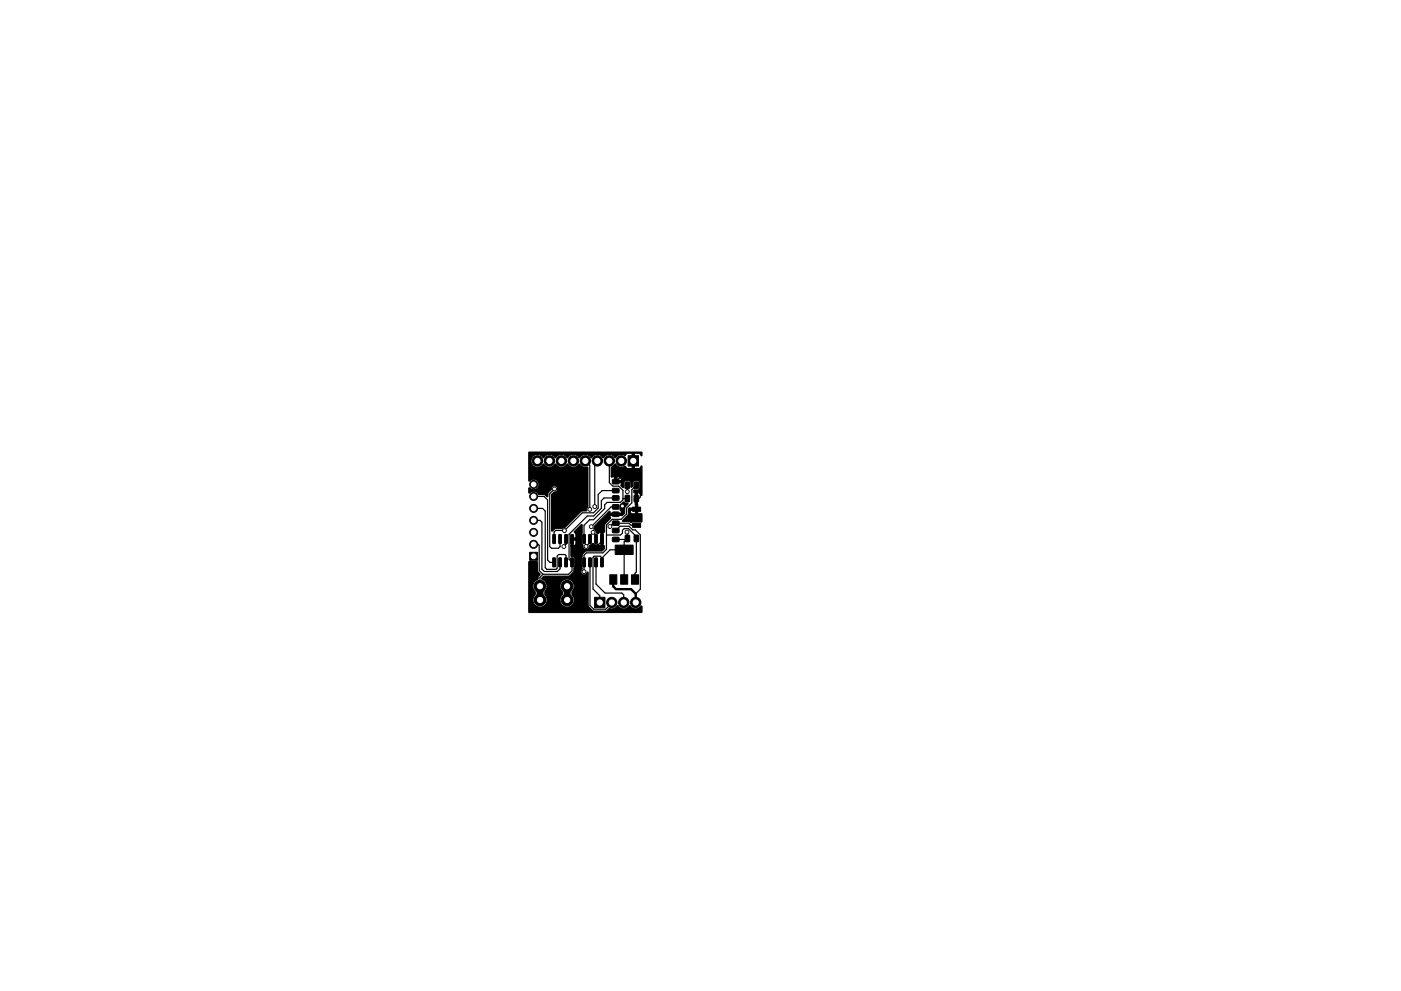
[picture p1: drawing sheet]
<svg xmlns="http://www.w3.org/2000/svg" width="297mm" height="210mm" viewBox="0 0 297 210" stroke-linecap="round" stroke-linejoin="round" font-family="sans-serif">
<g fill="#000" stroke="#000" stroke-width=".21">
<path d="M133.2 96.7h2.2v2.2h-2.2zM112.1 96l24-.1v.8l-.6-.5h-1v3.2h1l.5-.6 .1 .1v6.2h-.2l-.3-.4-.4-.1v4.4l.9 .1v1.7l-2-.1-.3 .2-.4-.3h-1.4l1.2-1.4v-.7h.4l.4 .5h.7v-.7h-1.1v.2h-.4v-.5l.3-.3 1.2 .1v-3.2l-.3-.1-.1-.4 .2-.1 1-.2 .1-.3v-1l-.4-.5-.8 .1-.3 .3v.8l-.3 .2-.2-1.3-1-.1-.4 .4v.9l-.1 .2-.5-.5 .2-.6h-1.5v-.5h1.5a.75 .75 0 0 0-.7-.7h-.3v.7h-.5v-.7h-.7v-2.1l.8-.7a1.65 1.65 0 0 0 2.2 .5l.5 .5h.9v-3.2h-.9l-.6 .5a1.47 1.47 0 0 0-2.1 .4l-.3-.3a1.46 1.46 0 0 0-2.2 .3l-.3-.3a1.46 1.46 0 0 0-2.2 .3l-.4-.3a1.46 1.46 0 0 0-2.2 .3l-.3-.3a1.46 1.46 0 0 0-2.2 .3l-.3-.3a1.46 1.46 0 0 0-2.3 .3l-.3-.3a1.46 1.46 0 0 0-2.2 .3l-.3-.3a1.38 1.38 0 0 0-2.1 .3 1.38 1.38 0 0 0 .5 1.9 1.38 1.38 0 0 0 1.9-.6 1.48 1.48 0 0 0 2.6 0 1.48 1.48 0 0 0 2.5 0 1.48 1.48 0 0 0 2.6 0 1.69 1.69 0 0 0 1.7 .7l.1 8.4-.3 .4v.5l-1.2 .1-3.4 3.4-.7 .3h-1.4l-.7 .5-.1-7.7 .6-.6a.68 .68 0 0 0 .7-.7 .68 .68 0 0 0-.8-.7 .68 .68 0 0 0-.5 .9l-.7 .7-.1 .8-.7-.5h-1.2a1.2 1.2 0 0 0-2-.3v-1.1l.6 .3 .6 .1 .5-.3 .3-.7a1.12 1.12 0 0 0-.6-1.1 1.12 1.12 0 0 0-1.3 .3l-.2-.1zM112.3 117.2h1.7v1.7h-1.7zM117.2 113.4l.6 .1-.1 1.8-.5-.1zM118.5 113.4l.5 .1v1.8l-.5-.1zM119.8 113.4l.5 .1-.1 1.8-.5-.1zM121 113.4l.6 .1-.1 1.8-.5-.1zM123.6 113.4l.5 .1-.1 1.8-.5-.1zM124.8 113.4l.6 .1-.1 1.8-.5-.1zM126.1 113.4l.6 .1-.1 1.8-.5-.1zM127.4 113.4l.5 .1-.1 1.8-.5-.1zM129.9 107.1h1.2l.2 .2v.6l-.3 .1h-1l-.2-.2z"/>
<path d="M129.9 105.2h1.2l.2 .2v.6l-.3 .1h-1l-.2-.2zM129.9 110.6l1.2-.1 .2 .3v.6l-.3 .1h-1l-.2-.2zM129.9 108.7l1.2-.1 .2 .3v.6l-.3 .1h-1l-.2-.2zM129.9 103.7l1.2-.1 .2 .2v.6l-.3 .2h-1l-.2-.3zM129.9 101.8l1.2-.1 .2 .2v.6l-.3 .2h-1l-.2-.3zM129.9 112.1h1.2l.2 .2v.6l-.3 .2-1-.1-.2-.2zM129.9 114h1.2l.2 .2v.6l-.3 .2-1-.1-.2-.2zM112.1 119.2h1.8l.1 2 .5 .6-.4 .5v.5a1.64 1.64 0 0 0-.6 2.8v.6a1.52 1.52 0 0 0 0 2.2 1.52 1.52 0 0 0 2.2-.1 1.52 1.52 0 0 0-.2-2.2v-.6l.3-.4 .2-.7h2.7l.2 .7 .3 .4v.6a1.53 1.53 0 0 0-.1 2.2 1.53 1.53 0 0 0 2.3 0 1.53 1.53 0 0 0-.1-2.2v-.6a1.51 1.51 0 0 0-.5-2.5 1.51 1.51 0 0 0-2.1 1.4h-2.7v-.3a1.86 1.86 0 0 0-1.1-1.3l.4-.6h5.4l.9-.9 .2-1.1v-1.7l-.1-.3-.7-.2v-2.2h.6l.4-.2 .1-1h-.6v1.2h-.5v-1.6l.2-.1h.9v-.7l-.4-.6 1.6-1.5 .1 .1v1.7l-.1 .4v1.7l.3 .6a.68 .68 0 0 0 .7 .8 .68 .68 0 0 0 .6-.8l.6-.3a.24 .24 0 0 1 .2-.2 .24 .24 0 0 1 .3 .2h.8l.6 .3v-2.9l-.5 .3-.5-.1-.1-.5-.4-.4 .1-.6 3.2-3.1 .2 .1-.1 .3 2.5-.1-.4-.7 .1-1.1 .7-.5 .5 .2 .4 .1v.2l-.6 .7-.1 1.2-.4 .5h-2.7l.2 .6-1.3 1.2v1.6l-.3 .1v2.9h.3v.6l-.6 .5-3.5 .1-.7 .7-.1 .8v1.7a.93 .93 0 0 1-.1 1.1 .7 .7 0 0 0 .6 .7 .7 .7 0 0 0 .8-.7l.1 .2 .1 7.2 1 .9h2.7l.7-.5 .2 .1a1.34 1.34 0 0 0 1.3-.5l.3-.2a1.48 1.48 0 0 0 2.5 0 1.49 1.49 0 0 0 2.5 0l.1 1.3-.1 .2-23.8-.1zM132.6 102.3h.6l.3 .1v1.1l-.2 .2h-.6l-.2-.2zM132.6 105.1l.7-.1 .2 .2v1l-.1 .3h-.6l-.3-.2zM132.6 113.6l.7-.1 .2 .2v1l-.1 .2-.6 .1-.3-.2zM134.1 107.6h1.7v.9h-1.7z"/>
<path d="M134.1 111h1.7v.9h-1.7zM130.4 115.6h3.8v2h-3.8zM134.5 102.3h.6l.3 .1v1.1l-.2 .2h-.6l-.2-.2zM134.5 105.1l.7-.1 .2 .2v1l-.1 .3h-.6l-.3-.2zM134.5 113.6l.7-.1 .2 .2v1l-.1 .2-.6 .1-.3-.2zM117.2 118.4h.6l-.1 1.9-.5-.1zM118.5 118.4h.5v1.9l-.5-.1zM119.8 118.4h.5l-.1 1.9-.5-.1zM121 118.4h.6l-.1 1.9-.5-.1zM123.6 118.4h.5l-.1 1.9-.5-.1zM124.8 118.4h.6l-.1 1.9-.5-.1zM126.1 126.7h2.2v2.2h-2.2z"/>
<path d="M126.1 118.4h.6l-.1 1.9-.5-.1zM127.4 118.4h.5l-.1 1.9-.5-.1zM129.3 121.9h1.5v2h-1.5zM131.6 121.9h1.5v2h-1.5zM133.9 121.9h1.5v2h-1.5z"/>
<circle cx="113.9" cy="97.8" r="1.1"/>
<circle cx="116.5" cy="97.8" r="1.1"/>
<circle cx="119" cy="97.8" r="1.1"/>
<circle cx="121.6" cy="97.8" r="1.1"/>
<circle cx="124.1" cy="97.8" r="1.1"/>
<circle cx="126.6" cy="97.8" r="1.1"/>
<circle cx="129.2" cy="97.8" r="1.1"/>
<circle cx="131.7" cy="97.8" r="1.1"/>
<circle cx="113.1" cy="115.5" r=".85"/>
<circle cx="113.1" cy="112.9" r=".85"/>
<circle cx="113.1" cy="110.4" r=".85"/>
<circle cx="113.1" cy="102.8" r=".85"/>
<circle cx="113.1" cy="107.9" r=".85"/>
<circle cx="113.1" cy="105.3" r=".85"/>
<circle cx="117.6" cy="103.7" r=".4"/>
<circle cx="119.5" cy="116" r=".4"/>
<circle cx="119.7" cy="112.6" r=".4"/>
<circle cx="124.3" cy="115.9" r=".4"/>
<circle cx="125" cy="108.1" r=".4"/>
<circle cx="125.4" cy="111.8" r=".4"/>
<circle cx="125.7" cy="112.9" r=".4"/>
<circle cx="126.1" cy="107.5" r=".4"/>
<circle cx="129.3" cy="111.7" r=".4"/>
<circle cx="132" cy="107.4" r=".4"/>
<circle cx="132.9" cy="112.9" r=".4"/>
<circle cx="133" cy="104.3" r=".4"/>
<circle cx="114.5" cy="124.4" r="1.25"/>
<circle cx="114.5" cy="127.3" r="1.25"/>
<circle cx="120.2" cy="124.4" r="1.25"/>
<circle cx="120.2" cy="127.3" r="1.25"/>
<circle cx="123.8" cy="121.3" r=".4"/>
<circle cx="129.7" cy="127.8" r="1.1"/>
<circle cx="132.2" cy="127.8" r="1.1"/>
<circle cx="134.8" cy="127.8" r="1.1"/>
</g>
<g fill="none" stroke="#000" stroke-width=".25">
<path d="M124.1 97.8l.9 .9v9.4M126.1 98.3v9.2M129.2 97.8v4.6l.7 .7h1.3l.9 .9v2l-.6 .6h-2.8l-.5 .5v.8l-2.4 2.4h-.8l-1.2 1.1v3M134.3 97.8v3.6M113.1 110.4h1.4l.4 .4v9.9l.5 .5h2.8l.5-.5v-1.4M113.1 107.9h1.9l.6 .5v12l.4 .4h1.9l.2-.2v-2.6l.4-.4h1.3l.2 .3v1.4M113.1 115.5h1l.2 .2v5.3l.8 .8M113.1 105.3h2.2M115.4 105.3h-.1M115.4 105.3l.7 .8v12.7l.5 .5h.9M117.6 103.7l-1 1v11.3l.3 .3h1.5l.3-.3v-1.6M120 114.4v1.1l-.5 .5"/>
<path d="M121.3 114.4v1.8l.5 .5h3.9l1.9-1.9M125.1 119.3v9.2l.8 .8h2.5l1.3-1.3M125.1 115.1l-.8 .8M125.7 112.9l.7 .7M126.4 119.3v4.6l1.9 1.9h3.5l.4 .4v1.6M127.6 118.4l-.3-.4h-1.3l-.3 .2v6.8l1.5 1.4v1.4M127.6 118.4v.9M128.6 116.5h.1M128.6 113.5h3l.4-.4v-.6l.3-.3h.9l1.7 1.6M128.6 116.5l-.8 .8h-3.5l-.5 .5v3.5M130 111l-.7 .7M130.5 111h2.9l.4 .4h1.2"/>
<path d="M130.5 105.6h-2.4l-.6 .6v1.7l-1.6 1.6h-1.4l-3.9 3.8v5.4l.7 .6v1.8l-.7 .7h-5.5M130.5 102.2l.9-.8h3.5l.9 .9v3.1l-.4 .4h-.5M130.5 104.1h-2.8l-.9 .8v2.9l-1 1h-2.4l-3.7 3.8-1.9-.1-.3 .4v1.5M130.5 112.6l1-.9h1.9l.7 .7h.6l1.1 1.1v11.5l-1 1M130.5 107.5h-.9l-4.2 4.3M130.5 114.5h2.3M132 107.4v1.3l-.5 .4h-2.6l-1.3 1.3v4M132.1 105.7l.9 .1M132.3 116.6h-2.9l-1.8 1.8M132.9 112.9l.1 1.3-.7 .7v8M133 103v1.3M134.9 103l-.9 .9v2.8l-1.2 1.1v1.2l-1.1 1.2h-1.9l-1.2 1.2v5.1"/>
<path d="M134.9 114.2v7.1l-.3 .3v1.3M135 105.8v2.2M115.1 121.8l-.6 .7v1.9"/>
</g>
<path d="M130 123v1.4l.6 .6h3.2l1 1v1.8M130 122.9v.1" fill="none" stroke="#000" stroke-width=".5"/>
<path d="M114.5 124.4v2.9M120.2 124.4v2.9" fill="none" stroke="#000" stroke-width="1.5"/>
<g fill="#fff" stroke="#fff" stroke-width=".21">
<circle cx="125.4" cy="111.8" r=".2"/>
<circle cx="132.9" cy="112.9" r=".2"/>
<circle cx="133" cy="104.3" r=".2"/>
<circle cx="129.3" cy="111.7" r=".2"/>
<circle cx="125" cy="108.1" r=".2"/>
<circle cx="126.1" cy="107.5" r=".2"/>
<circle cx="124.3" cy="115.9" r=".2"/>
<circle cx="125.7" cy="112.9" r=".2"/>
<circle cx="119.5" cy="116" r=".2"/>
<circle cx="117.6" cy="103.7" r=".2"/>
<circle cx="132" cy="107.4" r=".2"/>
<circle cx="119.7" cy="112.6" r=".2"/>
<circle cx="123.8" cy="121.3" r=".2"/>
<circle cx="127.2" cy="127.8" r=".55"/>
<circle cx="129.7" cy="127.8" r=".55"/>
<circle cx="132.2" cy="127.8" r=".55"/>
<circle cx="134.8" cy="127.8" r=".55"/>
<circle cx="134.3" cy="97.8" r=".55"/>
<circle cx="131.7" cy="97.8" r=".55"/>
<circle cx="129.2" cy="97.8" r=".55"/>
<circle cx="126.6" cy="97.8" r=".55"/>
<circle cx="124.1" cy="97.8" r=".55"/>
<circle cx="121.6" cy="97.8" r=".55"/>
<circle cx="119" cy="97.8" r=".55"/>
<circle cx="116.5" cy="97.8" r=".55"/>
<circle cx="113.9" cy="97.8" r=".55"/>
<circle cx="113.1" cy="118" r=".5"/>
<circle cx="113.1" cy="115.5" r=".5"/>
<circle cx="113.1" cy="112.9" r=".5"/>
<circle cx="113.1" cy="110.4" r=".5"/>
<circle cx="113.1" cy="107.9" r=".5"/>
<circle cx="113.1" cy="105.3" r=".5"/>
<circle cx="113.1" cy="102.8" r=".5"/>
<circle cx="120.3" cy="127.3" r=".55"/>
<circle cx="114.5" cy="127.3" r=".55"/>
<circle cx="120.2" cy="124.4" r=".55"/>
<circle cx="114.5" cy="124.4" r=".55"/>
</g>
</svg>
